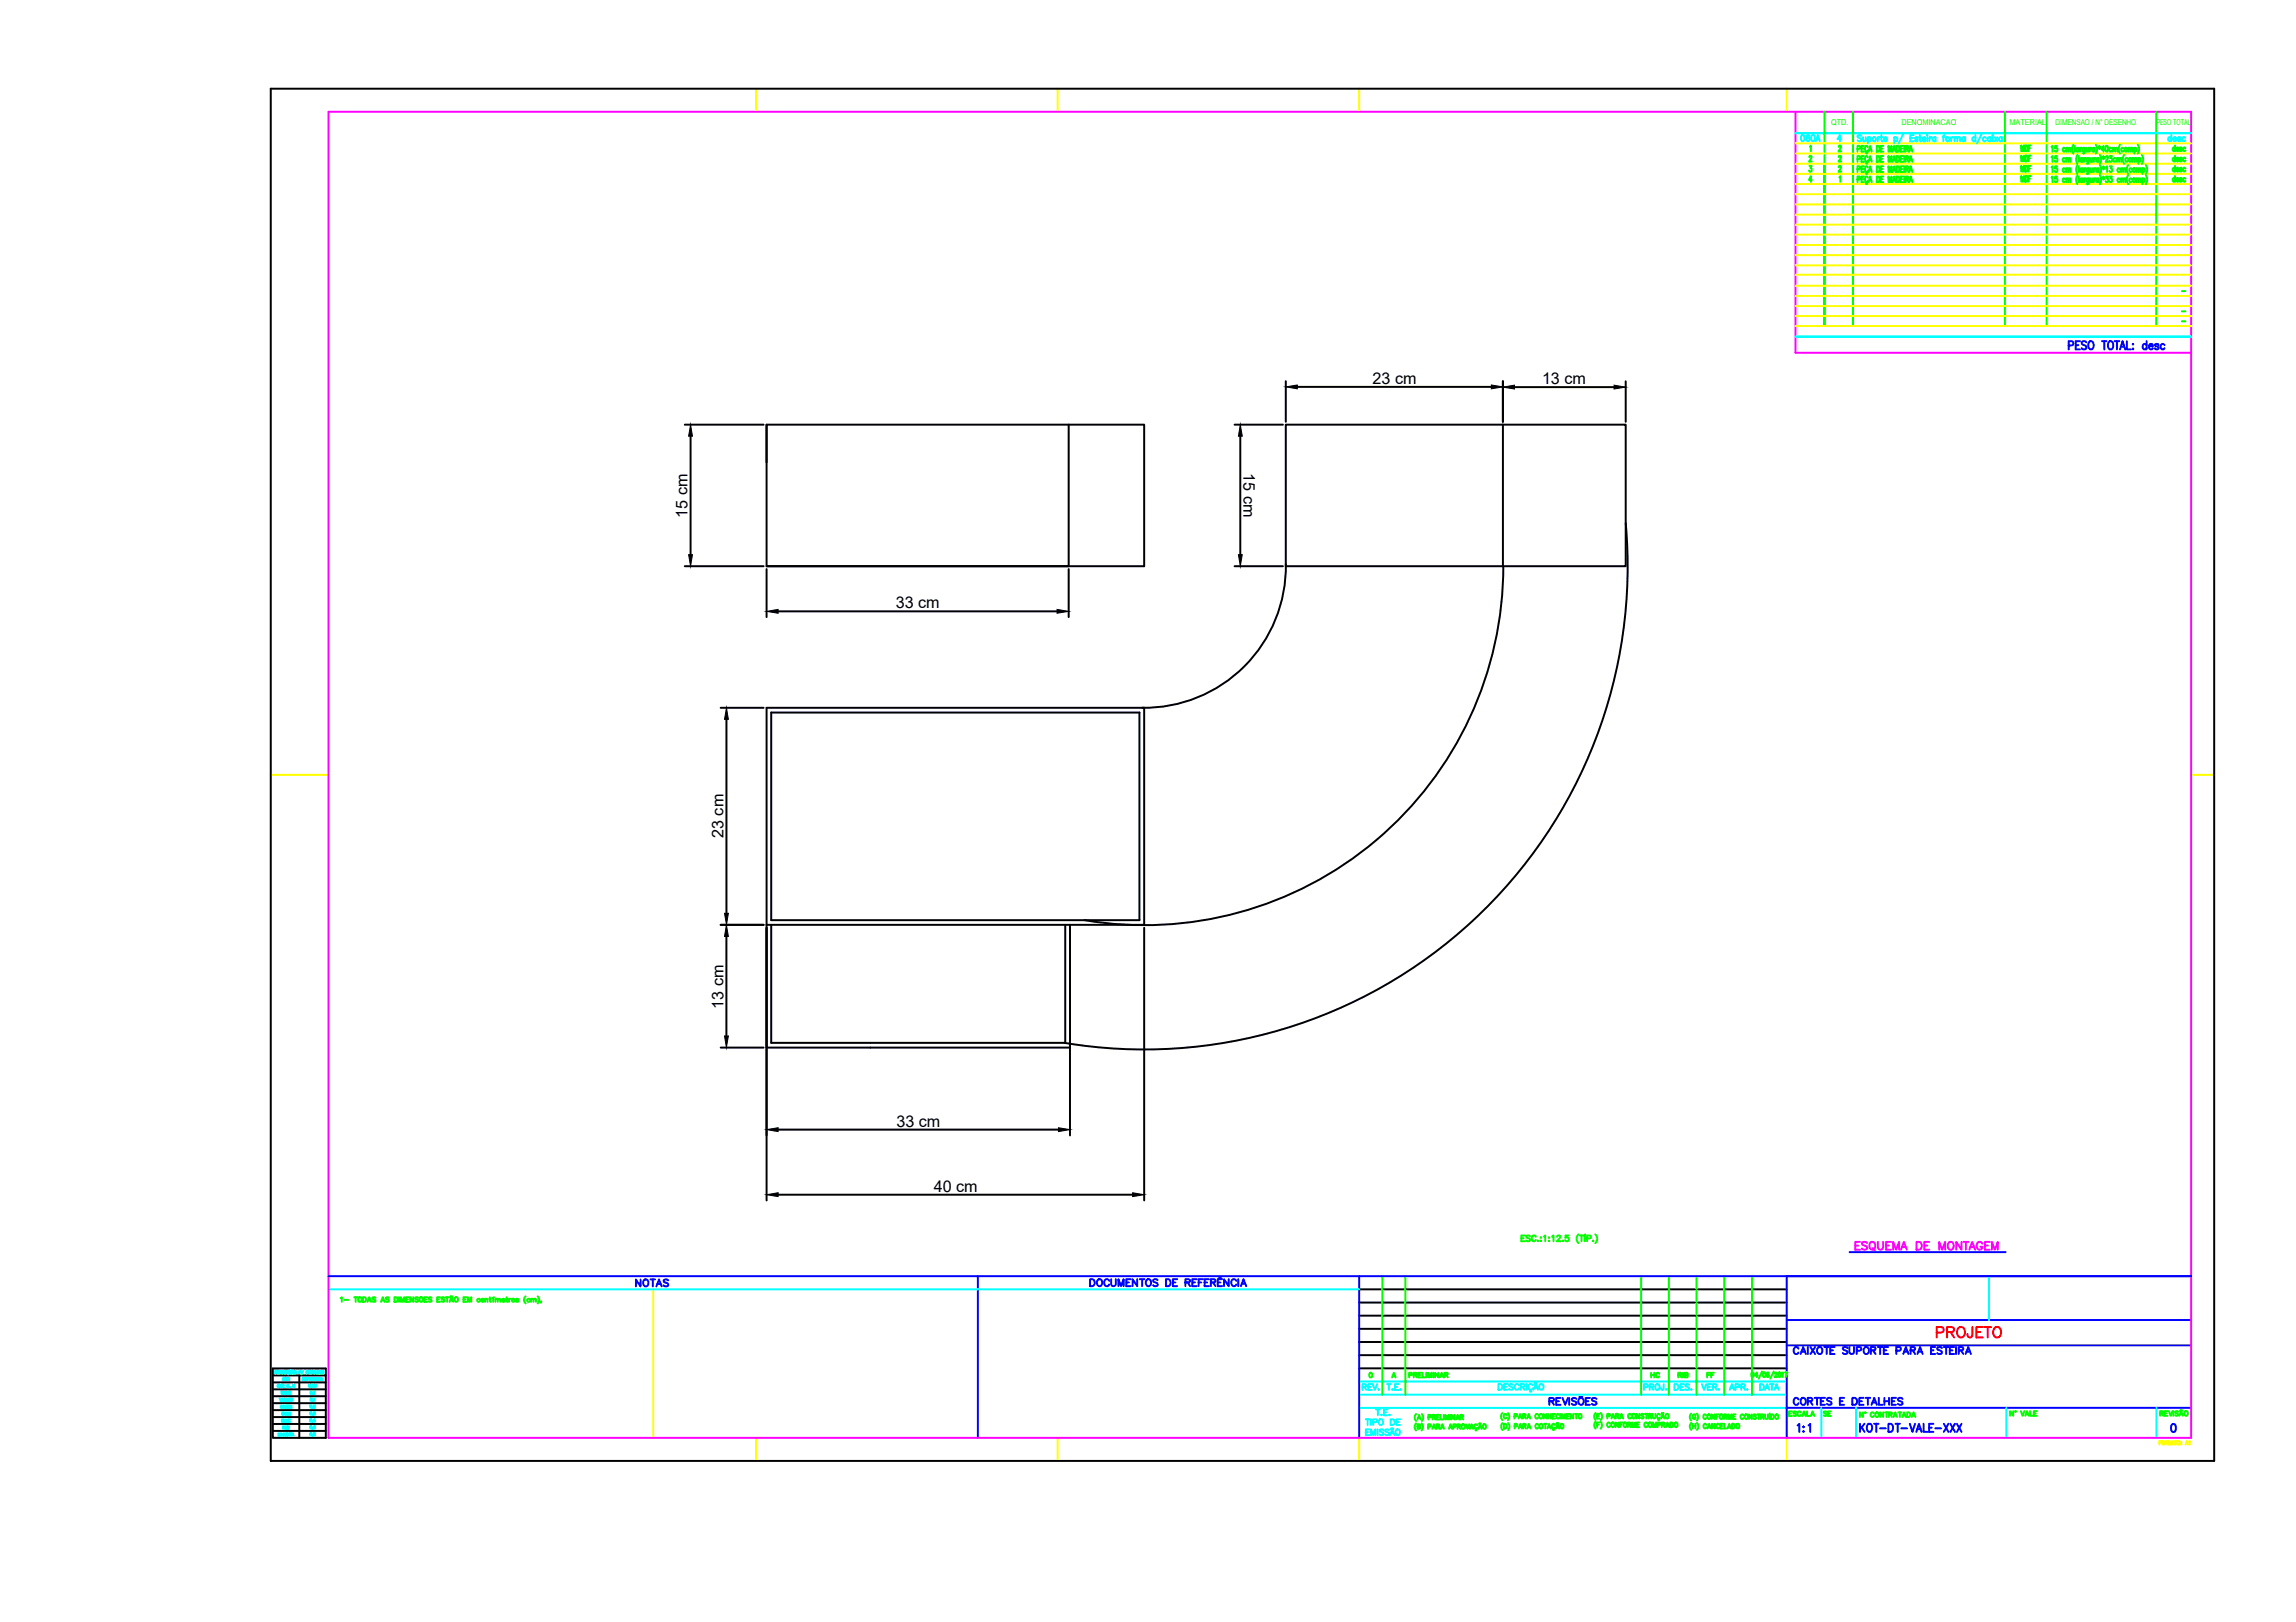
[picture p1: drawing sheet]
<svg xmlns="http://www.w3.org/2000/svg" width="297mm" height="210mm" viewBox="0 0 297 210" stroke-linecap="round" stroke-linejoin="round" font-family="sans-serif">
<defs><g id="words">
<text font-size="3.5" fill="#0ff" x="236.4" y="19.4">4</text>
<g font-size="3.5" fill="#0f0">
<text x="212.4" y="179.6">HC</text>
<text x="219.8" y="179.6">FF</text>
</g>
<text font-size="3.5" fill="#00f" x="234.6" y="184.5">SE</text>
<g font-size="2.6" fill="#0f0">
<text x="281.2" y="38.8">-</text>
<text x="281.2" y="41.6">-</text>
</g>
<g font-size="2.1">
<text x="177.6" y="49.7">23 cm</text>
<text x="199.5" y="49.7">13 cm</text>
<text x="160.9" y="61.2" transform="rotate(90 160.9 61.2)">15 cm</text>
<text x="88.9" y="67" transform="rotate(-90 88.9 67)">15 cm</text>
<text x="115.9" y="78.7">33 cm</text>
<text x="93.6" y="108.4" transform="rotate(-90 93.6 108.4)">23 cm</text>
<text x="93.6" y="130.5" transform="rotate(-90 93.6 130.5)">13 cm</text>
<text x="116" y="145.8">33 cm</text>
<text x="120.8" y="154.2">40 cm</text>
</g>
<g font-size="1" fill="#0f0">
<text x="236.9" y="16.1">QTD.</text>
<text x="246" y="16.1">DENOMINACAO</text>
<text x="260" y="16.1">MATERIAL</text>
<text x="265.9" y="16.1">DIMENSAO / N° DESENHO</text>
<text x="279" y="16.1">PESO TOTAL</text>
</g>
</g></defs>
<!-- layer: FRR80 -->
<g fill="none" stroke="#0f0" stroke-width=".25">
<path d="M44.1 168l.1-.1v.6M44.5 168.2h.5M45.8 167.9h.4M46 167.9v.6M46.4 168a.26 .26 0 0 1 .4 .2 .26 .26 0 0 1-.4 .2zM47 167.9h.2a.32 .32 0 0 1 .2 .3 .32 .32 0 0 1-.2 .3h-.2zM47.5 168.5l.3-.6 .2 .6M47.6 168.3h.3M48.6 168l-.2-.1-.2 .1v.1l.4 .1v.2l-.2 .1-.2-.1M49.3 168.5l.2-.6 .2 .6M49.4 168.3h.3M50.3 168l-.1-.1-.3 .1 .1 .1 .3 .1v.2l-.1 .1-.3-.1"/>
<path d="M51 167.9h.2a.33 .33 0 0 1 .2 .3 .33 .33 0 0 1-.2 .3h-.2zM51.6 167.9v.6M51.9 168.5v-.6l.2 .6 .2-.6v.6M52.5 168.2h.3M52.9 167.9h-.4v.6h.4M53.5 167.9v.6l-.4-.6v.6M54.1 168l-.1-.1-.3 .1 .1 .1 .3 .1v.2l-.1 .1-.3-.1M54.9 168.2h.2M55.3 167.9h-.4v.6h.4M55.8 168l-.1-.1-.3 .1 .1 .1 .3 .1v.2l-.1 .1-.3-.1M56.6 168.2h.2M56.9 167.9h-.3v.6h.3"/>
<path d="M57.5 168l-.2-.1-.2 .1v.1l.4 .1v.2l-.2 .1-.2-.1M57.7 167.9h.4M57.9 167.9v.6M58.2 168.5l.2-.6 .2 .6M58.3 168.3h.2M58.4 167.8h-.1M58.4 167.8h.1M58.5 167.8h.1M58.9 168a.24 .24 0 0 1 .3-.1 .24 .24 0 0 1 .1 .3 .25 .25 0 0 1-.4 .3 .25 .25 0 0 1-.1-.4zM60 168.2h.2M60.3 167.9h-.3v.6h.3M60.5 168.5v-.6l.2 .6 .3-.6v.6"/>
<path d="M62.1 168.2a.2 .2 0 0 0-.3-.1 .2 .2 0 0 0 0 .3 .2 .2 0 0 0 .3 0M62.2 168.2h.4a.2 .2 0 0 0-.3 0 .2 .2 0 0 0 0 .3 .2 .2 0 0 0 .3-.1M62.8 168.2l.1-.1h.1l.1 .4M62.8 168.1v.4M63.3 168.1h.2M63.4 167.9v.5l.1 .1M63.8 168.1v.4M63.9 167.9l-.2 .1M64.1 168.2l.1-.1h.2v.4M64.1 168.1v.4M64.4 168.2l.2-.1h.1v.4M64.9 168.2h.4a.2 .2 0 0 0-.3 0 .2 .2 0 0 0 0 .3 .2 .2 0 0 0 .3-.1"/>
<path d="M65.5 168.1h.2M65.5 167.9v.5l.2 .1M65.9 168.1v.4M66.1 168.1l-.2 .1M67.1 168.2l-.3-.1v.1l.3 .2-.1 .1-.2-.1M68 167.8a.61 .61 0 0 0 0 .9M68.5 168.2a.19 .19 0 0 0-.2-.1 .19 .19 0 0 0 0 .3 .19 .19 0 0 0 .2 0M68.7 168.2l.2-.1h.1v.4M68.7 168.1v.4M69 168.2l.2-.1h.1v.4M69.6 167.8a.61 .61 0 0 1 0 .9M70 168.4v.2"/>
<path d="M177.2 177.7a.27 .27 0 0 1 .3 .2 .27 .27 0 0 1-.3 .3l-.1-.2zM180.1 178.3l.2-.7 .2 .7M180.2 178.1h.3M182.3 178l.3-.1 .1-.2-.4-.1v.6M182.9 177.9h.3l.1-.2-.4-.1v.6M183.1 177.9l.2 .3M183.5 177.9h.2M183.9 177.6h-.4v.6h.4M184 177.6v.6h.4M184.5 177.6v.6M184.7 178.2v-.6l.3 .6 .2-.6v.6M185.4 177.6v.6"/>
<path d="M186.1 177.6v.6l-.4-.6v.6M186.3 178.2l.2-.6 .2 .6M186.4 178h.3M186.9 177.9h.4v-.2l-.4-.1v.6M187.1 177.9l.2 .3M217.1 177.9h.4v-.1l-.1-.2h-.3v.7M217.3 177.9l.2 .4M217.7 177.6v.7M217.9 177.9h.4l.1-.1-.2-.2h-.3v.7l.4-.1 .1-.1-.2-.2M226.6 177.6h.1a.32 .32 0 0 1 .2 .3 .32 .32 0 0 1-.2 .3l-.1-.3zM227.4 178h-.4l.3-.4v.6M228 177.5l-.5 .9"/>
<path d="M228.1 177.6a.29 .29 0 0 1 .4 .3 .29 .29 0 0 1-.2 .3l-.2-.1zM228.8 177.7l-.1-.1a.29 .29 0 0 0-.2 .3 .29 .29 0 0 0 .3 .3 .17 .17 0 0 0 0-.3 .17 .17 0 0 0-.2 0l-.1 .1M229.5 177.5l-.5 .9M229.6 177.8l.1-.2 .2 .1-.3 .5h.3M230.1 177.6a.29 .29 0 0 1 .3 .3 .29 .29 0 0 1-.2 .3l-.1-.1zM230.5 177.7l.1-.1v.6M230.9 177.6h.4l-.3 .6M183.2 184.2a.66 .66 0 0 0 0 .9M183.2 183a.66 .66 0 0 0 0 .9M183.4 184.6h.3v-.3h-.3v.6h.3v-.2l-.1-.1M183.4 183.7l.2-.6 .2 .6M183.5 183.5h.2"/>
<path d="M183.9 184.2a.66 .66 0 0 1 0 .9M183.9 183a.66 .66 0 0 1 0 .9M184.8 184.6h.3v-.2l-.3-.1v.6M184.8 183.4h.3v-.2l-.3-.1v.6M185.3 184.9l.2-.6 .2 .6M185.3 183.4h.3l.1-.2-.4-.1v.6M185.4 184.7h.2M185.5 183.4l.2 .3M185.9 184.6h.3v-.2l-.3-.1v.6M185.9 183.4h.2M186 184.6l.2 .3M186.2 183.1h-.3v.6h.3"/>
<path d="M186.3 183.1v.6h.4M186.4 184.9l.2-.6 .2 .6M186.5 184.7h.2M186.8 183.1v.6M187 183.7v-.6l.2 .6 .2-.6v.6M187.5 184.9l.2-.6 .2 .6M187.5 184.7h.3M187.6 183.1v.6M188 184.6h.3v-.3h-.3v.6M188.2 183.1v.6l-.4-.6v.6M188.4 183.7l.2-.6 .2 .6M188.5 183.5h.2"/>
<path d="M188.6 184.6h.3v-.3h-.3v.6M188.7 184.6l.2 .3M188.9 183.4h.3l.1-.2-.4-.1v.6M189.1 183.4l.2 .3M189.2 184.3a.28 .28 0 0 1 .3 .3 .28 .28 0 0 1-.3 .3l-.1-.2zM189.7 184.3l.2 .6 .2-.6M190.2 184.9l.2-.6 .2 .6M190.2 184.7h.3M190.9 184.9l.1 .2h-.1M191.1 184.5a.2 .2 0 0 0-.2-.2 .2 .2 0 0 0-.2 .2v.2a.2 .2 0 0 0 .2 .2 .2 .2 0 0 0 .2-.1M191.3 184.9l.2-.6 .2 .6M191.4 184.7h.2"/>
<path d="M191.6 184.2l-.2 .1M191.9 184.3h.1a.28 .28 0 0 1 .3 .3 .28 .28 0 0 1-.4 .3l-.1-.2zM194.4 182.9a.66 .66 0 0 0 0 .9M194.4 184.2a.66 .66 0 0 0 0 .9M194.6 184.3a.31 .31 0 0 1 .3 .3 .31 .31 0 0 1-.3 .3zM194.9 183.1a.2 .2 0 0 0-.2-.1 .2 .2 0 0 0-.2 .2v.1a.2 .2 0 0 0 .2 .3 .2 .2 0 0 0 .2-.2M195.1 182.9a.66 .66 0 0 1 0 .9M195.1 184.2a.66 .66 0 0 1 0 .9M195.9 183.3l.4-.1v-.2h-.4v.6M195.9 184.6l.4-.1v-.2h-.4v.6M196.5 183.6l.2-.6 .2 .6M196.5 184.9l.2-.6 .2 .6"/>
<path d="M196.5 183.4h.3M196.6 184.7h.2M197 183.3l.3-.1 .1-.2h-.4v.6M197 184.5h.4v-.2h-.4v.6M197.2 183.3l.2 .3M197.2 184.5l.2 .4M197.6 183.6l.2-.6 .2 .6M197.6 184.9l.2-.6 .2 .6M197.6 183.4h.3M197.7 184.7h.2M199 183.1a.2 .2 0 0 0-.2-.1 .2 .2 0 0 0-.2 .2v.1a.2 .2 0 0 0 .2 .3 .2 .2 0 0 0 .2-.2M199 184.4a.2 .2 0 0 0-.2-.1 .2 .2 0 0 0-.2 .2v.1a.2 .2 0 0 0 .2 .3 .2 .2 0 0 0 .2-.2"/>
<path d="M199.2 184.3h.1a.27 .27 0 0 1 .3 .3 .27 .27 0 0 1-.3 .2l-.1-.2zM199.3 183a.27 .27 0 0 1 .3 .3 .27 .27 0 0 1-.3 .2l-.1-.2zM199.7 184.3h.4M199.9 184.3v.6M200.1 183v.6l-.4-.6v.6M200.2 184.9l.2-.6 .2 .6M200.3 184.7h.2M200.3 183.3h.3M200.3 183v.6M200.6 183v.6M200.8 183.3h.2M201 184.9v.1h-.1"/>
<path d="M201.2 184.4a.2 .2 0 0 0-.3-.1 .2 .2 0 0 0-.1 .2v.1a.2 .2 0 0 0 .1 .3 .2 .2 0 0 0 .3-.2M201.2 183h-.4v.6h.4M201.3 184.9l.2-.6 .2 .6M201.4 184.7h.2M201.4 184.2h.1M201.5 184.2h.1M201.6 184.2h.1M201.7 183.1a.2 .2 0 0 0-.2-.1 .2 .2 0 0 0-.2 .2v.1a.2 .2 0 0 0 .2 .3 .2 .2 0 0 0 .2-.2M201.9 183v.6M201.9 184.3h.1a.27 .27 0 0 1 .3 .3 .27 .27 0 0 1-.3 .2l-.1-.2zM202.1 183.6v-.6l.2 .6 .2-.6v.6M202.7 183.3h.2"/>
<path d="M203 183h-.3v.6h.3M203.5 183v.6l-.3-.6v.6M203.7 183h.4M203.9 183v.6M204.3 183a.27 .27 0 0 1 .3 .3 .27 .27 0 0 1-.3 .2l-.1-.2zM206.4 184a.67 .67 0 0 0 0 .9M206.4 182.9a.66 .66 0 0 0 0 .9M206.6 184.4h.2M206.6 183.2h.2M206.9 184.1h-.3v.6M206.9 183h-.3v.6h.3M207.1 184a.67 .67 0 0 1 0 .9"/>
<path d="M207.1 182.9a.66 .66 0 0 1 0 .9M207.9 183.3l.4-.1v-.2h-.4v.6M208.3 184.2a.2 .2 0 0 0-.2-.1 .2 .2 0 0 0-.2 .2v.2a.2 .2 0 0 0 .2 .2 .2 .2 0 0 0 .2-.2M208.5 183.6l.2-.6 .2 .6M208.5 184.2l.1-.1a.27 .27 0 0 1 .3 .3 .27 .27 0 0 1-.3 .3l-.1-.2zM208.6 183.4h.2M209 183.2h.3l.1-.2h-.4v.6M209.2 183.2l.2 .4M209.4 184.1v.6l-.4-.6v.6M209.6 183.6l.2-.6 .2 .6M209.6 184.4h.2M209.7 183.4h.2"/>
<path d="M209.9 184.1h-.3v.6M210.1 184.1h.1a.29 .29 0 0 1 .3 .3 .29 .29 0 0 1-.4 .3l-.1-.2zM210.6 184.4l.3-.1v-.2h-.3v.6M210.8 184.4l.2 .3M211 183.1a.2 .2 0 0 0-.2-.1 .2 .2 0 0 0-.2 .2v.1a.2 .2 0 0 0 .2 .3 .2 .2 0 0 0 .2-.2M211.1 184.7v-.6l.2 .6 .3-.6v.6M211.3 183a.28 .28 0 0 1 .3 .3 .28 .28 0 0 1-.3 .2l-.1-.2zM211.8 184.4h.2M212.1 184.1h-.3v.6h.3M212.1 183v.6l-.4-.6v.6M212.7 183.1l-.3-.1-.1 .2 .3 .1 .1 .2-.2 .1-.2-.1M212.8 183h.4"/>
<path d="M213 183v.6M213.1 184.2a.2 .2 0 0 0-.2-.1 .2 .2 0 0 0-.2 .2v.2a.2 .2 0 0 0 .2 .2 .2 .2 0 0 0 .2-.2M213.3 183.2h.3v-.2h-.3v.6M213.4 184.1a.27 .27 0 0 1 .3 .3 .27 .27 0 0 1-.3 .3l-.1-.2zM213.5 183.2l.1 .4M213.8 183v.5l.2 .1 .2-.2v-.4M213.8 184.7v-.6l.2 .6 .2-.6v.6M214.4 184.4h.4v-.3h-.4v.6M214.6 183.6l.1 .1h-.2M214.8 183.1a.2 .2 0 0 0-.3-.1 .2 .2 0 0 0-.1 .2v.1a.2 .2 0 0 0 .1 .3 .2 .2 0 0 0 .3-.2M214.9 183.6l.2-.6 .2 .6M215 184.4l.3-.1v-.2h-.3v.6"/>
<path d="M215 183.4h.2M215.2 184.4l.1 .3M215.2 182.9h-.2M215.5 184.7l.2-.6 .2 .6M215.6 183a.28 .28 0 0 1 .3 .3 .28 .28 0 0 1-.3 .2l-.1-.2zM215.6 184.5h.3M216.1 184.1a.31 .31 0 0 1 .4 .3 .31 .31 0 0 1-.4 .3zM216.7 184.2v-.1a.27 .27 0 0 1 .3 .3 .27 .27 0 0 1-.3 .3l-.1-.2zM218.8 182.9a.66 .66 0 0 0 0 .9M218.8 184.1a.66 .66 0 0 0 0 .9M219 184.3v.6M219 184.5h.3"/>
<path d="M219.3 184.3v.6M219.4 183.2a.2 .2 0 0 0-.3-.2 .2 .2 0 0 0-.1 .3v.1a.19 .19 0 0 0 .2 .2 .19 .19 0 0 0 .2-.2h-.2M219.5 182.9a.66 .66 0 0 1 0 .9M219.5 184.1a.66 .66 0 0 1 0 .9M220.7 183.2a.2 .2 0 0 0-.2-.2 .2 .2 0 0 0-.1 .3v.1a.2 .2 0 0 0 .1 .2 .2 .2 0 0 0 .2-.1M220.8 184.4a.2 .2 0 0 0-.3-.1 .2 .2 0 0 0-.1 .2v.1a.2 .2 0 0 0 .1 .3 .2 .2 0 0 0 .3-.2M220.9 184.9l.2-.6 .2 .6M221 183.1a.27 .27 0 0 1 .3 .2 .27 .27 0 0 1-.3 .3l-.1-.2zM221 184.7h.3M221.8 183v.6l-.3-.6v.6M221.8 184.3v.6l-.3-.6v.6M222 183.3h.2"/>
<path d="M222.4 183h-.4v.6M222.4 184.4a.2 .2 0 0 0-.2-.1 .2 .2 0 0 0-.1 .2v.1a.2 .2 0 0 0 .1 .3 .2 .2 0 0 0 .2-.2M222.6 183.1a.27 .27 0 0 1 .3 .2 .27 .27 0 0 1-.3 .3l-.1-.2zM222.6 184.5h.2M222.9 184.3h-.3v.6h.3M223.1 183.3h.3v-.2l-.3-.1v.6M223.1 184.3v.6h.3M223.2 183.3l.2 .3M223.5 184.9l.2-.6 .2 .6M223.6 183.6v-.6l.2 .6 .2-.6v.6M223.6 184.7h.2M224.1 184.3a.31 .31 0 0 1 .3 .3 .31 .31 0 0 1-.3 .3z"/>
<path d="M224.2 183.3h.2M224.5 183h-.3v.6h.3M224.7 184.3h.1a.29 .29 0 0 1 .2 .3 .29 .29 0 0 1-.3 .2l-.1-.2zM225.6 183.2a.2 .2 0 0 0-.3-.2 .2 .2 0 0 0-.1 .3v.1a.2 .2 0 0 0 .1 .2 .2 .2 0 0 0 .3-.1M225.8 183.1a.27 .27 0 0 1 .3 .2 .27 .27 0 0 1-.3 .3l-.1-.2zM226.6 183v.6l-.3-.6v.6M227.2 183.1l-.1-.1-.2 .1v.1l.3 .2v.2h-.1h-.3M227.4 183h.3M227.5 183v.6M227.8 183.3h.3l.1-.2-.4-.1v.6M228 183.3l.2 .3M228.4 183v.5l.1 .1h.2v-.6"/>
<path d="M228.9 183v.6M229 182.9l-.1 .1M229.1 183a.31 .31 0 0 1 .4 .3 .31 .31 0 0 1-.4 .3zM229.8 183.1a.27 .27 0 0 1 .3 .2 .27 .27 0 0 1-.3 .3l-.1-.2zM231.4 182.9h.3M231.8 182.6h-.4v.6h.4M232.4 182.7l-.2-.1-.2 .1v.2l.4 .2-.2 .1h-.2M233 182.8a.24 .24 0 0 0-.3-.1 .24 .24 0 0 0-.1 .3 .22 .22 0 0 0 .1 .2 .22 .22 0 0 0 .3-.1M233.2 183.2l.2-.6 .2 .6M233.2 183h.3M241 182.8v.6l-.4-.6v.6M242.4 182.9a.24 .24 0 0 0-.3-.1 .24 .24 0 0 0-.1 .3 .22 .22 0 0 0 .2 .3 .22 .22 0 0 0 .2-.2"/>
<path d="M242.7 182.9a.26 .26 0 0 1 .4 .2 .26 .26 0 0 1-.4 .2zM243.6 182.8v.6l-.4-.6v.6M243.9 182.8h.4M244.1 182.8v.6M244.4 183.1l.3-.1v-.2h-.3v.6M244.6 183.1l.2 .3M245 183.4l.2-.6 .2 .6M245.1 183.2h.2M245.6 182.8h.4M245.8 182.8v.6M246.1 183.4l.2-.6 .3 .6M246.2 183.2h.3"/>
<path d="M246.7 182.8h.2a.32 .32 0 0 1 .2 .3 .32 .32 0 0 1-.2 .3h-.2zM247.3 183.4l.3-.6 .2 .6M247.4 183.2h.3M260.5 182.6v.6l-.4-.6v.6M261.4 182.6l.3 .6 .2-.6M262 183.2l.2-.6 .3 .6M262.1 183h.3M262.6 182.6v.6h.4M263.1 182.9h.3M263.5 182.6h-.4v.6h.4M279.5 182.9h.3v-.2l-.3-.1v.6M279.7 182.9l.2 .3"/>
<path d="M280.1 182.9h.2M280.4 182.6h-.3v.6h.3M280.6 182.6l.2 .6 .2-.6M281.2 182.6v.6M281.8 182.7l-.1-.1-.3 .1v.1l.4 .2-.1 .2h-.2l-.1-.1M282 183.2l.2-.6 .2 .6M282 183h.3M282.1 182.5l-.1 .1M282.3 182.5l-.1 .1-.1-.1M282.6 182.7a.27 .27 0 0 1 .5 .2 .27 .27 0 0 1-.5 .2z"/>
<circle cx="54.5" cy="168.1" r=".27"/>
<circle cx="66.4" cy="168.3" r=".2"/>
<circle cx="241.3" cy="182.8" r=".06"/>
<circle cx="260.7" cy="182.7" r=".06"/>
</g>
<!-- layer: FRL7 -->
<path d="M35 11.5h251.5v177.6h-251.5zM175.8 166.9h55.3M175.8 168.6h55.3M175.8 170.3h55.3M175.8 172h55.3M175.8 173.7h55.3M175.8 175.4h55.3M175.8 177.1h55.3" fill="none" stroke="#000" stroke-width=".25"/>
<!-- layer: FRL4 -->
<path d="M42.5 166.9h133.3M175.8 178.8h55.3M257.3 165.1v5.7M175.8 180.5h55.3M175.8 182.2h55.3M235.6 182.2v3.9M240.1 182.2v3.9M259.6 182.2v3.9M279 182.2v3.9" fill="none" stroke="#0ff" stroke-width=".25"/>
<!-- layer: FRR100 -->
<g fill="none" stroke="#0ff" stroke-width=".25">
<path d="M176.3 179.5l.4-.1 .1-.1-.2-.2h-.3v.8M176.5 179.5l.3 .4M177 179.5h.3M177.5 179.1h-.5v.8h.5M177.6 179.1l.3 .8 .3-.8M178.4 179.8h.1M179.4 179.1h.5M179.7 179.1v.8M180.1 179.8h.1M180.5 179.5h.2M180.9 179.1h-.4v.8h.4M181.1 179.8h.1z"/>
<path d="M193.9 179.1h.2a.4 .4 0 0 1 .3 .4 .4 .4 0 0 1-.3 .3h-.2zM194.6 179.5h.3M195.1 179.1h-.5v.7h.5M195.7 179.2l-.1-.1-.4 .1 .1 .2 .4 .2v.1l-.1 .1-.4-.1M196.5 179.3a.28 .28 0 0 0-.3-.2 .28 .28 0 0 0-.3 .3v.2a.28 .28 0 0 0 .3 .3 .28 .28 0 0 0 .3-.2M196.7 179.5l.5-.1v-.2l-.5-.1v.7M197 179.5l.2 .3M197.5 179.1v.7M198 179.8l.1 .3h-.2M198.3 179.3a.28 .28 0 0 0-.4-.2 .28 .28 0 0 0-.2 .3v.2a.28 .28 0 0 0 .2 .3 .28 .28 0 0 0 .4-.2M198.4 179.8l.3-.7 .3 .7M198.5 179.6h.4"/>
<path d="M198.8 179l-.3 .1M199.2 179.2l.1-.1a.35 .35 0 0 1 .4 .4 .35 .35 0 0 1-.4 .3l-.2-.2zM216.6 179.1h.3a.41 .41 0 0 1 .2 .4 .41 .41 0 0 1-.2 .4h-.3zM217.4 179.5h.3M217.8 179.1h-.4v.8h.4M218.5 179.2l-.2-.1-.3 .1 .1 .2 .4 .3v.1l-.2 .1-.3-.1M223.8 179.9l.3-.8 .2 .8M223.9 179.6h.3M224.5 179.5h.4l.1-.3-.5-.1v.8M225.3 179.5l.4-.1v-.2l-.4-.1v.8M225.5 179.5l.3 .4M226 179.8h.1z"/>
<path d="M227.7 179.1h.3a.41 .41 0 0 1 .2 .4 .41 .41 0 0 1-.2 .4h-.3zM228.3 179.9l.3-.8 .3 .8M228.4 179.6h.4M229 179.1h.5M229.2 179.1v.8M229.5 179.9l.3-.8 .3 .8M229.7 179.6h.3M176.7 183.7h.5M176.7 185.3h.3M176.9 183.7v.7M177.2 185h-.5v.7h.5M177.4 183.7v.7"/>
<path d="M177.4 185.7v-.7l.3 .7 .2-.7v.7M177.6 184.1l.5-.1v-.2l-.1-.1h-.4v.7M178 182.4h.5M178.2 185v.7M178.3 182.4v.8M178.5 183.7a.35 .35 0 0 1 .4 .3 .35 .35 0 0 1-.4 .4l-.1-.3zM178.7 183.1v.1zM179 185.1l-.2-.1-.3 .1v.2l.5 .2v.1l-.2 .1-.3-.1M179 182.8h.3M179.5 182.4h-.5v.8h.5M179.7 185.1l-.2-.1-.3 .1v.1l.5 .3v.1l-.2 .1-.3-.1M179.7 183.1h.1z"/>
<path d="M179.8 185.7l.3-.7 .3 .7M179.9 183.7h.3a.39 .39 0 0 1 .2 .3 .39 .39 0 0 1-.2 .4h-.3zM179.9 185.5h.4M180.3 184.8l-.4 .1M180.6 185.1l.1-.1a.35 .35 0 0 1 .4 .3 .35 .35 0 0 1-.4 .4l-.2-.3zM180.7 184h.3M181.1 183.7h-.4v.7h.4"/>
</g>
<!-- layer: FRL3 -->
<path d="M178.8 165.1v15.4M181.8 165.1v15.4M212.3 165.1v15.4M215.9 165.1v15.4M219.5 165.1v15.4M223.1 165.1v15.4M226.7 165.1v15.4" fill="none" stroke="#0f0" stroke-width=".25"/>
<!-- layer: FRL5 -->
<path d="M42.5 165.1h241M126.5 165.1v21M175.8 165.1v21M231.1 170.8h52.4M231.1 174.1h52.4M231.1 165.1v21M231.1 182.2h52.4" fill="none" stroke="#00f" stroke-width=".25"/>
<!-- layer: FRR120 -->
<g fill="none" stroke="#00f" stroke-width=".25">
<path d="M82.9 165.6v.9l-.6-.9v.9M83.3 165.7l.1-.1a.42 .42 0 0 1 .5 .4 .42 .42 0 0 1-.5 .4l-.2-.3zM84.1 165.6h.6M84.5 165.6v.9M84.9 166.5l.4-.9 .3 .9M85 166.2h.5M86.5 165.7l-.3-.1-.3 .1v.2l.5 .2 .1 .2-.1 .1-.3 .1-.2-.2M141 165.5h.3a.48 .48 0 0 1 .3 .5 .48 .48 0 0 1-.3 .4h-.3zM142 165.7l.1-.1a.42 .42 0 0 1 .5 .4 .42 .42 0 0 1-.5 .4l-.2-.3zM143.5 165.8a.33 .33 0 0 0-.4-.3 .33 .33 0 0 0-.2 .4 .37 .37 0 0 0 .1 .5 .37 .37 0 0 0 .5-.1v-.1M143.7 165.5v.7a.3 .3 0 0 0 .4 .2 .3 .3 0 0 0 .3-.2v-.7M144.7 166.4v-.9l.3 .9 .4-.9v.9"/>
<path d="M145.7 166h.4M146.3 165.5h-.6v.9h.6M147.1 165.5v.9l-.6-.9v.9M147.5 165.5h.6M147.8 165.5v.9M148.3 165.7l.1-.1a.42 .42 0 0 1 .5 .4 .42 .42 0 0 1-.5 .4l-.2-.3zM149.8 165.7l-.2-.2-.4 .2 .1 .2 .4 .1 .1 .2v.1l-.2 .1-.4-.1M150.8 165.5h.3a.48 .48 0 0 1 .3 .5 .48 .48 0 0 1-.3 .4h-.3zM151.7 166h.4M152.3 165.5h-.6v.9h.6M153.4 166l.5-.1 .1-.2-.3-.2h-.3v.9M153.7 166l.3 .4"/>
<path d="M154.3 166h.3M154.8 165.5h-.5v.9h.5M155.1 166h.3M155.6 165.5h-.5v.9M155.8 166h.4M156.4 165.5h-.6v.9h.6M156.7 166l.5-.1v-.1v-.2l-.5-.1v.9M156.9 166l.3 .4M157.5 166h.4M157.6 165.5l.2-.1 .2 .1M158.1 165.5h-.6v.9h.6M159 165.5v.9l-.6-.9v.9"/>
<path d="M159.9 165.8a.33 .33 0 0 0-.3-.3 .33 .33 0 0 0-.3 .4v.2a.33 .33 0 0 0 .3 .3 .33 .33 0 0 0 .3-.2M160.2 165.5v.9M160.5 166.4l.4-.9 .3 .9M160.7 166.1h.4M232.7 174.5a.33 .33 0 0 0-.4-.2 .33 .33 0 0 0-.3 .4v.2a.33 .33 0 0 0 .3 .3 .33 .33 0 0 0 .4-.2M232.9 175.2l.4-.9 .3 .9M233.1 174.9h.4M233.9 174.3v.9M234.2 174.3l.6 .9M234.8 174.3l-.6 .9M235.2 174.5l.1-.1a.42 .42 0 0 1 .5 .4 .42 .42 0 0 1-.5 .4l-.2-.3zM236 174.3h.6"/>
<path d="M236.3 174.3v.9M236.8 174.7h.3M237.3 174.3h-.5v.9h.5M239 174.5l-.2-.2-.4 .2 .1 .2 .4 .1 .1 .2v.1l-.2 .1-.4-.1M239.3 174.3v.7a.3 .3 0 0 0 .3 .2 .3 .3 0 0 0 .3-.2v-.7M240.2 174.8l.5-.1 .1-.1v-.2l-.6-.1v.9M241.2 174.5l.1-.1a.42 .42 0 0 1 .5 .4 .42 .42 0 0 1-.5 .4l-.2-.3zM242 174.7h.6v-.1v-.2l-.6-.1v.9M242.3 174.7l.3 .5M242.9 174.3h.6M243.2 174.3v.9M243.7 174.7h.3"/>
<path d="M244.3 174.3h-.6v.9h.6M245.3 174.8l.5-.1 .1-.1v-.2l-.6-.1v.9M246.2 175.2l.4-.9 .3 .9M246.4 174.9h.4M247.2 174.7h.5l.1-.1-.1-.2-.5-.1v.9M247.5 174.7l.3 .5M248.1 175.2l.3-.9 .3 .9M248.2 174.9h.4M249.8 174.7h.4M250.4 174.3h-.6v.9h.6M251.2 174.5l-.2-.2-.4 .2 .1 .2 .4 .1 .1 .2v.1l-.2 .1-.4-.1M251.5 174.3h.6"/>
<path d="M251.8 174.3v.9M252.3 174.7h.3M252.8 174.3h-.5v.9h.5M253.1 174.3v.9M253.4 174.7h.5l.1-.1v-.2l-.6-.1v.9M253.7 174.7l.3 .5M254.3 175.2l.3-.9 .4 .9M254.4 174.9h.5M200.4 181.3h.6v-.1v-.2l-.6-.1v.9M200.7 181.3l.3 .5M201.3 181.3h.4M201.9 180.9h-.6v.9h.6"/>
<path d="M202.1 180.9l.4 .9 .3-.9M203 180.9v.9M203.9 181l-.2-.1-.4 .1 .1 .2 .5 .3v.2l-.2 .1-.4-.1M204.3 181h.1a.42 .42 0 0 1 .5 .4 .42 .42 0 0 1-.5 .4l-.2-.3zM204.5 180.8h.1M204.5 180.8l-.2 .1M204.5 180.8h.2M204.7 180.7v.1M205.1 181.3h.4M205.7 180.9h-.6v.9h.6M206.6 181l-.3-.1-.4 .1 .1 .2 .5 .2 .1 .1v.2l-.3 .1-.4-.1M232.7 181.1a.33 .33 0 0 0-.4-.2 .33 .33 0 0 0-.3 .3v.3a.33 .33 0 0 0 .3 .3 .33 .33 0 0 0 .4-.2"/>
<path d="M233.1 180.9a.42 .42 0 0 1 .5 .4 .42 .42 0 0 1-.5 .5l-.2-.3v-.3zM239.6 180.9h.4a.48 .48 0 0 1 .3 .4 .48 .48 0 0 1-.3 .5h-.4zM240.5 181.3h.4M241.1 180.9h-.6v.9h.6M241.4 180.9h.6M241.7 180.9v.9M242.1 181.8l.4-.9 .3 .9M242.2 181.5h.5M243.1 180.9v.9h.5M243.8 181.3h.6M243.8 180.9v.9M244.4 180.9v.9"/>
<path d="M244.7 181.3h.4M245.3 180.9h-.6v.9h.6M246.1 181v-.1a.34 .34 0 0 0-.6 .2l.6 .4v.2l-.2 .1-.4-.1"/>
</g>
<!-- layer: FRL2 -->
<path d="M97.8 11.5v3M136.8 11.5v3M175.8 11.5v3M231.1 11.5v3M35 100.3h7.5M283.5 100.3h3M84.5 166.9v19.2M97.8 186.1v3M136.8 186.1v3M175.8 186.1v3M231.1 186.1v3" fill="none" stroke="#ff0" stroke-width=".25"/>
<!-- layer: FRL6 -->
<path d="M42.5 14.5h241v171.6h-241z" fill="none" stroke="#f0f" stroke-width=".25"/>
<!-- layer: 04 -->
<g fill="none" stroke="#0ff" stroke-width=".25">
<path d="M232.3 17.2h51.2M233.1 17.5h.1a.44 .44 0 0 1 .2 .4 .44 .44 0 0 1-.2 .4 .56 .56 0 0 1-.1-.8zM234.1 17.6l-.2-.1a.45 .45 0 0 0-.2 .4 .45 .45 0 0 0 .2 .4 .23 .23 0 0 0 .2-.2 .23 .23 0 0 0-.2-.3 .23 .23 0 0 0-.2 .2M234.4 17.5h.1a.46 .46 0 0 1 .1 .8h-.1a.55 .55 0 0 1-.1-.8zM234.9 18.3l.3-.8 .2 .8M235 18h.3M240.8 17.6l-.2-.1-.3 .1 .1 .2 .3 .2v.3h-.2l-.2-.1M241 17.7l.1 .6h.1l.2-.2M241.4 17.7v.6M241.7 17.9a.23 .23 0 0 1 .3 0 .23 .23 0 0 1 0 .3 .23 .23 0 0 1-.3 0M241.7 17.7v.9M242.9 17.7v.6"/>
<path d="M243.2 17.7l-.2 .1-.1 .2M243.3 17.7h.2M243.4 17.5v.6v.2h.2M243.7 18h.4v-.2a.23 .23 0 0 0-.3 .1 .23 .23 0 0 0 0 .3 .23 .23 0 0 0 .3 0M245.1 17.9a.23 .23 0 0 1 .3-.1 .23 .23 0 0 1 0 .4 .23 .23 0 0 1-.3 0M245.1 17.7v.9M246.2 17.3l-.6 1.3M247.1 17.9h.3M247.6 17.5h-.5v.8h.5M248.1 17.9l-.1-.2-.3 .2 .4 .2v.2h-.2l-.2-.1M248.3 17.7h.2M248.4 17.5v.6l.1 .2"/>
<path d="M248.7 18h.4v-.2a.23 .23 0 0 0-.3 .1 .23 .23 0 0 0 0 .3 .23 .23 0 0 0 .3 0M249.3 17.5v.1zM249.3 17.8v.5M249.6 17.7v.6M249.9 17.7l-.2 .1-.1 .2M250.4 17.9a.23 .23 0 0 0-.3 0 .23 .23 0 0 0 0 .3 .23 .23 0 0 0 .3 0M250.4 17.7v.6M251.3 17.7h.3M251.6 17.5l-.2 .1v.7M252.4 17.7v.6M252.7 17.7l-.2 .1-.1 .2M252.9 17.9l.1-.2 .2 .1v.5"/>
<path d="M252.9 17.7v.6M253.2 17.9l.2-.2 .2 .1v.5M254.2 17.9a.23 .23 0 0 0-.3-.1 .23 .23 0 0 0 0 .4 .23 .23 0 0 0 .3 0M254.2 17.7v.6M255.6 17.9a.23 .23 0 0 0-.4-.1 .23 .23 0 0 0 0 .4 .23 .23 0 0 0 .4 0M255.6 17.5v.8M256.4 17.3l-.6 1.3M256.9 17.9a.23 .23 0 0 0-.3-.1 .23 .23 0 0 0 0 .4 .23 .23 0 0 0 .3 0M257.5 17.9a.23 .23 0 0 0-.3 0 .23 .23 0 0 0 0 .3 .23 .23 0 0 0 .3 0M257.5 17.7v.6M257.8 17.5v.1zM257.8 17.8v.5"/>
<path d="M258 17.7l.4 .6M258.4 17.7l-.4 .6M259 17.9a.23 .23 0 0 0-.3-.1 .23 .23 0 0 0 0 .4 .23 .23 0 0 0 .3 0M259 17.7v.6M280.9 17.9a.23 .23 0 0 0-.3-.1 .23 .23 0 0 0 0 .4 .23 .23 0 0 0 .3 0M280.9 17.5v.8M281.1 18h.4v-.2a.23 .23 0 0 0-.3 .1 .23 .23 0 0 0 0 .3 .23 .23 0 0 0 .3 0M282.1 17.9l-.1-.2-.3 .2 .4 .1v.2l-.2 .1-.2-.1M282.7 17.9a.23 .23 0 0 0-.3-.1 .23 .23 0 0 0 0 .4 .23 .23 0 0 0 .3 0M283.5 43.6h-51.2h51.2M35.6 177.4v.3M35.9 177.4v.3l-.2-.3v.3"/>
<path d="M36.1 179.3a.11 .11 0 0 0-.1-.1 .11 .11 0 0 0-.1 .1v.1a.11 .11 0 0 0 .1 .1 .11 .11 0 0 0 .1-.1M36.2 177.5h-.2l.2 .2h-.2M36.3 177.4h.2M36.4 177.4v.3M36.5 179.4l.2-.1v-.1h-.2v.3M36.6 177.6h.1l.1-.2h-.2v.3M36.6 179.4l.1 .1M36.7 177.6l.1 .1M36.8 178.4a.11 .11 0 0 0-.1-.1 .11 .11 0 0 0-.1 .1v.1a.11 .11 0 0 0 .1 .1 .11 .11 0 0 0 .1-.1M36.9 177.4l.1 .3h.1v-.3M37.2 178.5l.2-.1v-.1h-.2v.3M37.3 177.7v.1"/>
<path d="M37.3 178.5l.1 .1M37.4 179.2v.3l-.2-.3v.3M37.4 177.5a.11 .11 0 0 0-.1-.1 .11 .11 0 0 0-.1 .1v.1a.11 .11 0 0 0 .1 .1 .11 .11 0 0 0 .1 0M37.5 179.5h.1M37.7 177.3l-.2 .1M37.8 177.6h.1M37.9 179.2l.1 .1a.11 .11 0 0 1 .1 .2 .1 .1 0 0 1-.2 0 .11 .11 0 0 1 .1-.2l.1-.1zM38 177.4h-.2v.3h.2M38.3 177.5h-.2l.2 .2h-.2M38.7 177.6h.2v-.2h-.2v.3M39.1 178.5h.2M39.3 177.3l-.3 .6"/>
<path d="M39.3 178.3h-.2v.3h.2M39.6 178.3h-.2l.2 .2v.1h-.2M39.6 177.6h.2l.1-.1-.3-.1v.3M39.7 178.5l.2-.1v-.1h-.2v.3M40 177.4v.3h.1M40 178.5h.1M40.2 178.3h-.2v.3h.2M40.3 179.5v.1M40.5 177.4h.2M40.5 178.3h-.2v.1l.2 .2h-.2M40.6 177.4v.3M40.7 177.7l.1-.3 .2 .3"/>
<path d="M40.8 177.6h.1M40.8 178.3h-.2v.1l.2 .2h-.2M40.9 179.2h-.2v.1a.11 .11 0 0 1 .2 0 .11 .11 0 0 1 0 .2 .11 .11 0 0 1-.2-.1M40.9 178.3l.1 .3h.1v-.3M41.2 178.5l.2-.1v-.1h-.2v.3M41.2 177.5a.11 .11 0 0 0-.1-.1 .11 .11 0 0 0-.1 .1v.1a.11 .11 0 0 0 .1 .1 .11 .11 0 0 0 .1-.1M41.3 178.5l.1 .1M41.3 177.6h.2M41.5 178.6l.1-.3 .1 .3M41.5 177.4h-.2v.3h.2M41.5 178.5h.2M41.6 177.7v-.3l.1 .3 .2-.3v.3"/>
<path d="M36 185.8v-.3l.1 .3 .2-.3v.3M36.2 181l.1 .3M36.3 185.8l.2-.3 .1 .3M36.4 180.1l.1 .3v-.3l.1 .3 .1-.3M36.4 185.7h.1M36.4 181l-.1 .1M36.5 183.8l.2-.1h-.2v.3h.2l-.1-.2M36.5 181.1h.1M36.5 182a.11 .11 0 0 0-.1-.1 .11 .11 0 0 0-.1 .1v.1a.11 .11 0 0 0 .1 .1 .11 .11 0 0 0 .1-.1M36.6 184.7l.2-.1h-.2v.3M36.6 182h.2v-.1h-.2v.3M36.7 181h-.2v.3h.2"/>
<path d="M36.7 182.9a.11 .11 0 0 0-.1-.1 .11 .11 0 0 0-.1 .1v.1a.11 .11 0 0 0 .1 .1 .11 .11 0 0 0 .1-.1M36.7 184.7l.1 .2M36.7 182l.1 .2M36.8 181v.3h.1M36.8 182.8l.1 .3M36.8 180.1v.3M36.8 180.3h.2M36.8 183.7v.3h.2M36.8 185.5a.11 .11 0 0 0-.1 0 .11 .11 0 0 0-.1 .1v.1a.11 .11 0 0 0 .1 .1 .11 .11 0 0 0 .1-.1M36.9 184.7h.1M36.9 182h.2M37 185.6h.1"/>
<path d="M37 180.1v.3M37 182.8l-.1 .1M37 181v.3h.2M37 183.1l.1-.3 .1 .3M37 183.7l.1 .3h.1v-.3M37.1 183h.1M37.1 180.1v.3M37.1 184.6h-.2v.3h.2M37.1 181.9h-.2v.3h.2M37.1 185.5h-.1v.3h.1M37.2 180.1h.2M37.2 184.6a.17 .17 0 0 1 .2 .1 .17 .17 0 0 1-.2 .2z"/>
<path d="M37.2 182h.1M37.3 180.1v.3M37.3 183.8h.2M37.4 181.9h-.2v.3h.2M37.4 185.5v.3l-.2-.3v.3M37.4 180.3h.2M37.5 185.5h.2M37.5 182.8v.3l-.2-.3v.3M37.5 183.7h-.2v.3h.2M37.5 181l.1 .3 .1-.3 .1 .3v-.3M37.6 185.5v.3M37.6 180.1h-.2v.3h.2"/>
<path d="M37.7 181.9v.3l-.2-.3v.3M37.7 185.8l.2-.3 .1 .3M37.8 185.7h.1M40.4 183.1v.1M40.4 184.9h.1M40.4 184v.1M40.4 182.2v.1M40.4 185.8h.1M40.5 181.3v.1M40.5 180.4v.1M40.6 181.9l.1-.1v.1l-.1 .3h.2M40.6 182.7h.1v.2a.11 .11 0 0 1 0 .2 .11 .11 0 0 1-.1-.1"/>
<path d="M40.6 185.4v.2a.11 .11 0 0 1 .2 0 .11 .11 0 0 1-.1 .2 .11 .11 0 0 1-.1-.2l.1-.1zM40.6 181h.1v.3M40.6 180.1h.1v.3M40.7 184.6v-.1a.16 .16 0 0 0-.1 .2 .16 .16 0 0 0 .1 .2 .1 .1 0 0 0 0-.2 .1 .1 0 0 0-.1 .1M40.8 183.9h-.3l.2-.3v.4"/>
<circle cx="242.5" cy="18" r=".25"/>
<circle cx="252" cy="18" r=".25"/>
<circle cx="36.3" cy="179.3" r=".15"/>
<circle cx="37" cy="178.4" r=".15"/>
<circle cx="37.6" cy="177.6" r=".15"/>
<circle cx="40.1" cy="179.3" r=".16"/>
<circle cx="40.3" cy="177.6" r=".15"/>
<circle cx="40.5" cy="179.3" r=".16"/>
<circle cx="37.4" cy="181.1" r=".15"/>
<circle cx="40.2" cy="183.8" r=".15"/>
<circle cx="40.2" cy="182" r=".15"/>
<circle cx="40.2" cy="182.9" r=".16"/>
<circle cx="40.2" cy="184.7" r=".15"/>
<circle cx="40.2" cy="185.6" r=".15"/>
<circle cx="40.3" cy="181.1" r=".15"/>
<circle cx="40.3" cy="180.2" r=".15"/>
</g>
<path d="M35.3 177.1h6.8v9h-6.8zM35.3 179.8h6.8M35.3 178.9h6.8M35.3 178h6.8M38.7 178v8.1M35.3 185.2h6.8M35.3 184.3h6.8M35.3 183.4h6.8M35.3 182.5h6.8M35.3 181.6h6.8M35.3 180.7h6.8" fill="none" stroke="#000" stroke-width=".25"/>
<!-- layer: FRR175 -->
<path d="M250.6 172.4h.5a.36 .36 0 0 0 .4-.3 .36 .36 0 0 0-.4-.4h-.5v1.4M251.9 172.4l.8-.1a.32 .32 0 0 0 0-.5l-.8-.1v1.4M252.4 172.4l.4 .7M253.3 171.9a.49 .49 0 0 1 .6-.1 .49 .49 0 0 1 .3 .5 .58 .58 0 0 1-.1 .6 .58 .58 0 0 1-.7 .1 .84 .84 0 0 1-.1-1.1zM255.2 171.7l-.1 1.2a.31 .31 0 0 1-.5 0l-.1-.3M255.7 172.4h.5M256.5 171.7h-.8v1.4h.8M256.7 171.7h.9M257.2 171.7v1.4M258 171.9a.49 .49 0 0 1 .6-.1 .49 .49 0 0 1 .3 .5 .58 .58 0 0 1-.1 .6 .58 .58 0 0 1-.7 .1 .81 .81 0 0 1-.1-1.1z" fill="none" stroke="#f00" stroke-width=".25"/>
<!-- layer: FRR140 -->
<g fill="none" stroke="#00f" stroke-width=".25">
<path d="M232.6 184.5l.2-.2v1M233.3 184.6v.1zM233.3 185.2v.1zM240.6 184.3v1M240.8 184.7l.4 .6M241.2 184.3l-.6 .7M241.7 184.3h.1a.56 .56 0 0 1 .4 .4 .56 .56 0 0 1-.2 .5l-.1 .1a.57 .57 0 0 1-.4-.4 .57 .57 0 0 1 .2-.6zM242.5 184.3h.5M242.7 184.3v1M243.2 184.8h.8M244.3 184.3a.56 .56 0 0 1 .6 .3 .56 .56 0 0 1-.2 .6l-.4 .1zM245.2 184.3h.6"/>
<path d="M245.5 184.3v1M246 184.8h.7M247.1 184.3l.3 1 .4-1M247.9 185.3l.4-1 .3 1M248 185h.5M248.9 184.3v1h.5M249.6 184.7h.3M250.1 184.3h-.5v1h.5M250.4 184.8h.7M251.5 184.3l.6 1M252.1 184.3l-.6 1M252.3 184.3l.6 1"/>
<path d="M252.9 184.3l-.6 1M253.2 184.3l.6 1M253.8 184.3l-.6 1M281 184.3a.3 .3 0 0 1 .5 .2v.2a.44 .44 0 0 1-.4 .6 .7 .7 0 0 1-.1-1z"/>
</g>
<!-- layer: FORMATO -->
<g fill="none" stroke="#ff0" stroke-width=".25">
<path d="M279.4 186.7h.1M279.6 186.5h-.2v.5M279.7 186.5h.1a.23 .23 0 0 1 .2 .2 .23 .23 0 0 1-.2 .2l-.1-.1zM280.2 186.7h.2v-.2h-.2v.5M280.3 186.7l.1 .3M280.6 187v-.5l.1 .5 .2-.5v.5M281 187l.2-.5 .1 .5M281.1 186.8h.2M281.4 186.5h.2M281.5 186.5v.5M282.2 186.6h.1M282.2 186.9h.1"/>
<path d="M282.7 187l.2-.5 .2 .5M282.8 186.8h.2M283.2 186.6l.1-.1v.5"/>
<circle cx="281.9" cy="186.7" r=".21"/>
</g>
<!-- layer: 06 -->
<g fill="none" stroke="#f0f" stroke-width=".25">
<path d="M232.3 14.5v31.2h51.2M240 161.2h.4M240.6 160.7h-.6v1h.6M241.6 160.9a.38 .38 0 0 0-.7 0l.1 .2 .5 .2a.24 .24 0 0 1 0 .4 .46 .46 0 0 1-.6-.1M241.9 160.9a.37 .37 0 0 1 .5-.2 .37 .37 0 0 1 .2 .4v.2a.38 .38 0 0 1-.4 .4 .38 .38 0 0 1-.4-.4zM242.3 161.5l.3 .3M242.9 160.7v.7a.34 .34 0 0 0 .4 .3 .34 .34 0 0 0 .3-.3v-.7M244 161.2h.4M244.6 160.7h-.6v1h.6M244.9 161.7v-1l.4 1 .4-1v1M245.9 161.7l.4-1 .4 1M246.1 161.4h.5"/>
<path d="M247.9 160.7h.4a.53 .53 0 0 1 .3 .5 .53 .53 0 0 1-.3 .5h-.4zM249 161.2h.3M249.6 160.7h-.6v1h.6M250.9 161.7v-1l.4 1 .3-1v1M252.1 160.9a.37 .37 0 0 1 .4-.2 .37 .37 0 0 1 .2 .4v.2a.38 .38 0 0 1-.3 .4 .38 .38 0 0 1-.4-.4zM253.8 160.7v1l-.7-1v1M254 160.7h.7M254.3 160.7v1M254.8 161.7l.4-1 .3 1M254.9 161.4h.5M256.5 160.9a.37 .37 0 0 0-.5-.2 .37 .37 0 0 0-.3 .4v.2a.36 .36 0 0 0 .4 .4 .36 .36 0 0 0 .4-.4h-.3M256.8 161.2h.4"/>
<path d="M257.4 160.7h-.6v1h.6M257.7 161.7v-1l.4 1 .4-1v1"/>
</g>
<!-- layer: 05 -->
<g fill="none" stroke="#00f" stroke-width=".25">
<path d="M267.6 44.7h.5l.1-.2-.1-.3h-.5v1M268.5 44.7h.4M269.1 44.2h-.6v1h.6M269.9 44.3a.3 .3 0 0 0-.4-.2 .3 .3 0 0 0-.1 .4l.4 .3 .1 .3a.36 .36 0 0 1-.6 0M270.3 44.3a.33 .33 0 0 1 .4-.1 .33 .33 0 0 1 .2 .4v.2a.35 .35 0 0 1-.4 .4 .35 .35 0 0 1-.3-.4zM271.9 44.2h.6M272.2 44.2v1M272.9 44.2h.1a.54 .54 0 0 1 .4 .5 .54 .54 0 0 1-.4 .5 .67 .67 0 0 1-.1-1zM273.6 44.2h.6M273.9 44.2v1M274.3 45.2l.3-1 .4 1M274.4 44.9h.4"/>
<path d="M275.2 44.2v1h.5M275.9 44.6h.1zM275.9 45.1v.1zM277.7 44.7a.33 .33 0 0 0-.5 .1 .33 .33 0 0 0 .3 .4l.2-.1M277.7 44.2v1M278 44.8h.5v-.2a.32 .32 0 0 0-.5 .3 .32 .32 0 0 0 .4 .3l.1-.1M279.3 44.7a.22 .22 0 0 0-.3-.2 .22 .22 0 0 0-.2 .3l.4 .1 .1 .2a.25 .25 0 0 1-.3 .1 .25 .25 0 0 1-.2-.1M280 44.7a.33 .33 0 0 0-.5 .1 .33 .33 0 0 0 .4 .4l.1-.1M239.3 162h20.2"/>
</g>
<!-- layer: 02 -->
<g fill="none" stroke="#0f0" stroke-width=".25">
<path d="M197.3 159.9h-.5v.7h.5M197.9 160l-.1-.1-.4 .1 .1 .2 .4 .2v.1l-.1 .1-.4-.1M202.9 159.9h-.4v.3a.26 .26 0 0 1 .4 0 .26 .26 0 0 1 0 .4 .26 .26 0 0 1-.4-.1M204.2 159.7a.77 .77 0 0 0 0 1.2M204.4 159.9h.5M204.6 159.9v.7M205 159.9v.7M205.1 159.7l-.1 .1M206.4 159.7a.75 .75 0 0 1 0 1.2M196.8 160.2h.3M198.7 160.1a.27 .27 0 0 0-.3-.2 .27 .27 0 0 0-.2 .3v.1a.27 .27 0 0 0 .2 .3 .27 .27 0 0 0 .3-.1M199 160.6h.1"/>
<path d="M199.3 160.2h.1zM199.3 160.6h.1zM199.7 160l.2-.1v.7M200.4 160.1h.1M200.4 160.6h.1M200.8 160l.2-.1v.7M201.4 160.1l.2-.2h.2l.1 .1-.5 .6h.5M202.1 160.6h.1zM205.3 160.3l.4-.1 .1-.1-.1-.2h-.4v.7M206.1 160.6h.1"/>
</g>
<!-- layer: 03 -->
<g fill="none" stroke="#0f0" stroke-width=".25">
<path d="M234.2 19l.1-.2v.8M236 14.5v27.7v-21M239.7 14.5v27.7M240.3 19.3l.3-.1v-.3h-.3v.7M240.8 19.2h.2M241.1 18.9h-.3v.7h.3M241.5 19.6l.1 .2h-.2M241.6 19.1a.2 .2 0 0 0-.2-.2 .2 .2 0 0 0-.1 .3v.1a.2 .2 0 0 0 .1 .3 .2 .2 0 0 0 .2-.2M241.8 19.6l.2-.7 .2 .7M241.8 19.4h.3M242.8 18.9a.37 .37 0 0 1 .4 .3 .37 .37 0 0 1-.4 .4zM243.3 19.2h.2"/>
<path d="M243.6 18.9h-.3v.7h.3M244.3 19.6v-.7l.2 .7 .2-.7v.7M244.8 19.6l.2-.7 .2 .7M244.9 19.4h.3M245.4 18.9a.4 .4 0 0 1 .3 .2 .4 .4 0 0 1-.1 .5h-.2zM245.9 19.2h.2M246.2 18.9h-.3v.7h.3M246.4 18.9v.7M246.6 19.2h.3v-.3h-.3v.7M246.7 19.2l.2 .4M247 19.6l.2-.7 .2 .7M247.1 19.4h.2"/>
<path d="M259.4 14.5v27.7M261.5 19.6v-.8l.2 .8 .1-.8v.8M262 18.8a.41 .41 0 0 1 .3 .3 .41 .41 0 0 1-.1 .4l-.2 .1zM262.5 19.2h.1M262.7 18.8h-.2v.8M264.8 14.5v27.7M265.4 19l.1-.1v.7M266.1 18.9h-.2v.3a.22 .22 0 0 1 .3 .2 .22 .22 0 0 1-.4 .2v-.1M267.2 19.2h-.1a.21 .21 0 0 0-.2 .2 .21 .21 0 0 0 .2 .2l.1-.1M267.3 19.3l.1-.2 .2 .1v.4M267.3 19.1v.5M267.6 19.3l.1-.2 .2 .1v.4"/>
<path d="M268.2 18.7a1.04 1.04 0 0 0 0 1.2M268.4 18.9v.7M268.9 19.2h-.1a.22 .22 0 0 0-.2 .2 .22 .22 0 0 0 .2 .2l.1-.1M268.9 19.1v.5M269.1 19.1v.5M269.3 19.1l-.2 .2M269.7 19.1v.7h-.2M269.7 19.2h-.1a.21 .21 0 0 0-.2 .2 .21 .21 0 0 0 .2 .2l.1-.1M269.9 19.1v.5h.1l.2-.1M270.2 19.1v.5M270.4 19.1v.5M270.6 19.1l-.2 .2"/>
<path d="M271 19.2h-.1a.21 .21 0 0 0-.2 .2 .21 .21 0 0 0 .2 .2l.1-.1M271 19.1v.5M271.1 18.7a1.04 1.04 0 0 1 0 1.2M271.5 19l.2 .2M271.6 18.9v.4M271.7 19l-.2 .2M272.3 19.4h-.4l.2-.5v.7M272.5 18.9a.44 .44 0 0 1 0 .7l-.1-.3zM273.2 19.2h-.1a.22 .22 0 0 0-.2 .2 .22 .22 0 0 0 .2 .2l.1-.1M273.4 19.3l.1-.2 .1 .1v.4M273.4 19.1v.5M273.6 19.3l.2-.2 .1 .1v.4"/>
<path d="M274.3 18.7a1.04 1.04 0 0 0 0 1.2M274.7 19.2a.22 .22 0 0 0-.3 .2 .22 .22 0 0 0 .3 .2v-.1M275.4 19.3l.1-.2 .1 .1v.4M275.4 19.1v.5M275.6 19.3l.2-.2 .1 .1v.4M276.1 19.2h.1a.22 .22 0 0 1 .2 .2 .22 .22 0 0 1-.2 .2l-.1-.1M276.1 19.1v.8M276.6 18.7a1.04 1.04 0 0 1 0 1.2M279 14.5v27.7M281.4 19.2l-.1-.1a.22 .22 0 0 0-.2 .2 .22 .22 0 0 0 .2 .2h.1M281.4 18.8v.8M281.6 19.3h.3l-.1-.2a.22 .22 0 0 0-.2 .2 .22 .22 0 0 0 .2 .2h.1"/>
<path d="M282.3 19.2l-.1-.1-.2 .1 .3 .2v.1l-.2 .1-.1-.1M282.7 19.2v-.1a.21 .21 0 0 0-.3 .2 .21 .21 0 0 0 .3 .2M234.1 20.3v-.1a.16 .16 0 0 1 .2 0 .16 .16 0 0 1 0 .2l-.3 .5h.4M234.1 21.5h.3l-.2 .3a.21 .21 0 0 1 .2 .3 .21 .21 0 0 1-.4 0M234.4 23.3h-.4l.3-.5v.7M237.9 20.3v-.1a.16 .16 0 0 1 .2 0 .16 .16 0 0 1 0 .2l-.3 .5h.4M237.9 21.6v-.1a.16 .16 0 0 1 .2 0 .16 .16 0 0 1 0 .3l-.3 .4h.4M238 22.9l.1-.1v.7M240.3 20.6l.3-.1v-.3h-.3v.7M240.3 21.9h.3v-.4h-.3v.8M240.3 23.2h.3v-.3l-.3-.1v.8M240.8 20.5h.2"/>
<path d="M240.8 21.9h.2M240.8 23.2h.2M241.1 20.2h-.3v.7h.3M241.1 21.5h-.3v.8h.3M241.1 22.8h-.3v.8h.3M241.5 20.9l.1 .3h-.2M241.5 22.3l.1 .2h-.2M241.5 23.6l.1 .2h-.2M241.6 20.4a.2 .2 0 0 0-.2-.2 .2 .2 0 0 0-.1 .3v.2a.2 .2 0 0 0 .1 .2 .2 .2 0 0 0 .2-.1M241.6 21.7a.2 .2 0 0 0-.2-.2 .2 .2 0 0 0-.1 .3v.2a.2 .2 0 0 0 .1 .3 .2 .2 0 0 0 .2-.2M241.6 23a.2 .2 0 0 0-.2-.2 .2 .2 0 0 0-.1 .3v.2a.2 .2 0 0 0 .1 .3 .2 .2 0 0 0 .2-.2M241.8 20.9l.2-.7 .2 .7"/>
<path d="M241.8 22.3l.2-.8 .2 .8M241.8 23.6l.2-.8 .2 .8M241.8 20.7h.3M241.8 22h.3M241.8 23.3h.3M242.8 20.2a.38 .38 0 0 1 .4 .4 .38 .38 0 0 1-.4 .3zM242.8 21.5a.38 .38 0 0 1 .4 .4 .38 .38 0 0 1-.4 .4zM242.8 22.8a.37 .37 0 0 1 .4 .4 .37 .37 0 0 1-.4 .4zM243.3 20.5h.2M243.3 21.9h.2M243.3 23.2h.2M243.6 20.2h-.3v.7h.3"/>
<path d="M243.6 21.5h-.3v.8h.3M243.6 22.8h-.3v.8h.3M244.3 20.9v-.7l.2 .7 .2-.7v.7M244.3 22.3v-.8l.2 .8 .2-.8v.8M244.3 23.6v-.8l.2 .8 .2-.8v.8M244.8 20.9l.2-.7 .2 .7M244.8 22.3l.2-.8 .2 .8M244.8 23.6l.2-.8 .2 .8M244.9 20.7h.3M244.9 22h.3M244.9 23.3h.3M245.4 20.2a.38 .38 0 0 1 .3 .4 .38 .38 0 0 1-.3 .3z"/>
<path d="M245.4 21.5a.4 .4 0 0 1 .3 .3 .4 .4 0 0 1-.1 .4l-.2 .1zM245.4 22.8a.4 .4 0 0 1 .3 .3 .4 .4 0 0 1-.1 .4l-.2 .1zM245.9 20.5h.2M245.9 21.9h.2M245.9 23.2h.2M246.2 20.2h-.3v.7h.3M246.2 21.5h-.3v.8h.3M246.2 22.8h-.3v.8h.3M246.4 20.2v.7M246.4 21.5v.8M246.4 22.8v.8M246.6 20.5h.3v-.2l-.3-.1v.7"/>
<path d="M246.6 21.9l.3-.1v-.3h-.3v.8M246.6 23.2h.3v-.3l-.3-.1v.8M246.7 20.5l.2 .4M246.7 21.9l.2 .4M246.7 23.2l.2 .4M247 20.9l.2-.7 .2 .7M247 22.3l.2-.8 .2 .8M247 23.6l.2-.8 .2 .8M247.1 20.7h.2M247.1 22h.2M247.1 23.3h.2M261.5 20.9v-.8l.2 .8 .1-.8v.8"/>
<path d="M261.5 22.2v-.8l.2 .8 .1-.8v.8M261.5 23.5v-.7l.2 .7 .1-.7v.7M262 20.1a.41 .41 0 0 1 .3 .3 .41 .41 0 0 1-.1 .4l-.2 .1zM262 21.4a.43 .43 0 0 1 .3 .4 .43 .43 0 0 1-.1 .4h-.2zM262 22.8a.41 .41 0 0 1 .3 .3 .41 .41 0 0 1-.1 .4h-.2zM262.5 20.5h.1M262.5 21.8h.1M262.5 23.1h.1M262.7 20.1h-.2v.8M262.7 21.4h-.2v.8M262.7 22.8h-.2v.7M265.4 20.3l.1-.1v.7"/>
<path d="M265.4 21.6l.1-.1v.8M265.4 23l.1-.2v.8M266.1 20.2h-.2l-.1 .3a.22 .22 0 0 1 .4 .2 .22 .22 0 0 1-.4 .2v-.1M266.1 21.5h-.2l-.1 .3a.22 .22 0 0 1 .4 .2 .22 .22 0 0 1-.4 .2v-.1M266.1 22.8h-.2l-.1 .4a.21 .21 0 0 1 .4 .1 .22 .22 0 0 1-.4 .2v-.1M267.2 20.5h-.1a.22 .22 0 0 0-.2 .2 .22 .22 0 0 0 .2 .2l.1-.1M267.2 21.9l-.1-.1a.21 .21 0 0 0-.2 .2 .21 .21 0 0 0 .2 .2h.1M267.2 23.2l-.1-.1a.22 .22 0 0 0-.2 .2 .22 .22 0 0 0 .2 .2h.1M267.3 20.6l.1-.2 .2 .1v.4M267.3 21.9l.1-.1h.2v.5M267.3 23.2l.1-.1h.2v.5M267.3 20.4v.5"/>
<path d="M267.3 21.8v.5M267.3 23.1v.5M267.6 20.6l.1-.2 .2 .1v.4M267.6 21.9l.1-.1h.2v.5M267.6 23.2l.1-.1h.2v.5M268.8 20.1a.99 .99 0 0 0 0 1.1M268.8 21.4a.97 .97 0 0 0 0 1.1M268.8 22.7a.99 .99 0 0 0 0 1.1M268.9 20.2v.7M268.9 21.5v.8M268.9 22.8v.8M269.4 20.5a.22 .22 0 0 0-.3 .2 .22 .22 0 0 0 .3 .2v-.1"/>
<path d="M269.4 21.9v-.1a.21 .21 0 0 0-.3 .2 .21 .21 0 0 0 .3 .2M269.4 23.2v-.1a.22 .22 0 0 0-.3 .2 .22 .22 0 0 0 .3 .2M269.4 20.4v.5M269.4 21.8v.5M269.4 23.1v.5M269.6 20.4v.5M269.6 21.8v.5M269.6 23.1v.5M269.8 20.4l-.1 .1-.1 .2M269.8 21.8h-.1l-.1 .2M269.8 23.1h-.1l-.1 .2M270.2 20.4v.7l-.2 .1"/>
<path d="M270.2 20.5a.22 .22 0 0 0-.3 .2 .22 .22 0 0 0 .3 .2v-.1M270.2 21.8v.6l-.2 .1M270.2 21.9v-.1a.22 .22 0 0 0-.3 .2 .22 .22 0 0 0 .3 .2M270.2 23.1v.7h-.2M270.2 23.2v-.1a.22 .22 0 0 0-.3 .2 .22 .22 0 0 0 .3 .2M270.4 20.4v.5h.2l.1-.1M270.4 21.8v.4l.2 .1 .1-.2M270.4 23.1v.4l.2 .1 .1-.2M270.7 20.4v.5M270.7 21.8v.5M270.7 23.1v.5M270.9 20.4v.5"/>
<path d="M270.9 21.8v.5M270.9 23.1v.5M271.1 20.4l-.1 .1-.1 .2M271.1 21.8h-.1l-.1 .2M271.1 23.1h-.1l-.1 .2M271.5 20.5h-.1a.22 .22 0 0 0-.2 .2 .22 .22 0 0 0 .2 .2l.1-.1M271.5 21.9l-.1-.1a.22 .22 0 0 0-.2 .2 .22 .22 0 0 0 .2 .2h.1M271.5 23.2l-.1-.1a.22 .22 0 0 0-.2 .2 .22 .22 0 0 0 .2 .2h.1M271.5 20.4v.5M271.5 21.8v.5M271.5 23.1v.5M271.7 20.1a1.04 1.04 0 0 1 0 1.1"/>
<path d="M271.7 21.4a1.02 1.02 0 0 1 0 1.1M271.7 22.7a1.04 1.04 0 0 1 0 1.1M272 20.3l.3 .2M272 21.6l.3 .2M272 22.9l.3 .3M272.1 20.2v.4M272.1 21.5v.4M272.1 22.8v.5M272.3 20.3l-.3 .2M272.3 21.6l-.3 .2M272.3 22.9l-.3 .3M272.4 20.4l.1-.1a.17 .17 0 0 1 .2-.1 .17 .17 0 0 1 0 .3l-.3 .4h.4"/>
<path d="M272.5 22.8h.2l-.1 .3a.21 .21 0 0 1 .2 .3 .21 .21 0 0 1-.4 0M272.5 21.6l.1-.1v.8M273 20.2h.2l-.1 .3a.21 .21 0 0 1 .2 .3 .21 .21 0 0 1-.4 0M273 21.5h.2l-.1 .3a.21 .21 0 0 1 .1 .3 .21 .21 0 0 1-.3 .1v-.1M273 22.8h.2l-.1 .3a.21 .21 0 0 1 .2 .3 .21 .21 0 0 1-.4 0M273.7 20.5h-.1a.22 .22 0 0 0-.2 .2 .22 .22 0 0 0 .2 .2l.1-.1M273.9 20.6l.1-.2 .1 .1v.4M273.9 20.4v.5M274.1 20.6l.2-.2 .1 .1v.4M274.2 21.9v-.1a.22 .22 0 0 0-.3 .2 .22 .22 0 0 0 .3 .2M274.2 23.2v-.1a.22 .22 0 0 0-.3 .2 .22 .22 0 0 0 .3 .2M274.4 21.9l.1-.1h.1l.1 .5"/>
<path d="M274.4 23.2l.1-.1h.1l.1 .5M274.4 21.8v.5M274.4 23.1v.5M274.7 21.9l.1-.1h.1l.1 .5M274.7 23.2l.1-.1h.1l.1 .5M274.8 20.1a.99 .99 0 0 0 0 1.1M275.2 20.5a.22 .22 0 0 0-.3 .2 .22 .22 0 0 0 .3 .2v-.1M275.3 21.4a1.02 1.02 0 0 0 0 1.1M275.3 22.7a1.04 1.04 0 0 0 0 1.1M275.8 21.9l-.1-.1a.22 .22 0 0 0-.2 .2 .22 .22 0 0 0 .2 .2h.1M275.8 23.2l-.1-.1a.22 .22 0 0 0-.2 .2 .22 .22 0 0 0 .2 .2h.1M275.9 20.6l.1-.2 .1 .1 .1 .4"/>
<path d="M275.9 20.4v.5M276.2 20.6l.1-.2 .1 .1v.4M276.4 21.9l.1-.1h.2v.5M276.4 23.2l.1-.1h.2v.5M276.4 21.8v.5M276.4 23.1v.5M276.6 20.5h.1a.22 .22 0 0 1 .2 .2 .22 .22 0 0 1-.2 .2l-.1-.1M276.6 20.4v.8M276.7 21.9l.1-.1h.1l.1 .5M276.7 23.2l.1-.1h.1l.1 .5M277.1 20.1a.99 .99 0 0 1 0 1.1M277.2 21.9v-.1a.21 .21 0 0 1 .3 .2 .21 .21 0 0 1-.3 .2"/>
<path d="M277.2 23.2v-.1a.22 .22 0 0 1 .3 .2 .22 .22 0 0 1-.3 .2M277.2 21.8v.7M277.2 23.1v.7M277.6 21.4a1.02 1.02 0 0 1 0 1.1M277.6 22.7a1.04 1.04 0 0 1 0 1.1M281.4 20.5l-.1-.1a.22 .22 0 0 0-.2 .2 .22 .22 0 0 0 .2 .2h.1M281.4 21.8l-.1-.1a.22 .22 0 0 0-.2 .3 .22 .22 0 0 0 .2 .2l.1-.1M281.4 23.1h-.1a.22 .22 0 0 0-.2 .2 .22 .22 0 0 0 .2 .2l.1-.1M281.4 20.1v.8M281.4 21.5v.7M281.4 22.8v.7M281.6 20.6h.3l-.1-.2a.22 .22 0 0 0-.2 .2 .22 .22 0 0 0 .2 .2h.1"/>
<path d="M281.6 21.9h.3l-.1-.2a.22 .22 0 0 0-.2 .3 .22 .22 0 0 0 .2 .2l.1-.1M281.6 23.2h.3l-.1-.1a.22 .22 0 0 0-.2 .2 .22 .22 0 0 0 .2 .2l.1-.1M282.3 20.5l-.1-.1h-.2v.2l.3 .1v.1l-.1 .1-.2-.1M282.3 21.8l-.1-.1-.2 .1 .3 .2v.2h-.2l-.1-.1M282.3 23.1l-.1-.1-.2 .1v.1l.3 .1v.1l-.1 .1-.2-.1M282.7 20.5v-.1a.21 .21 0 0 0-.3 .2 .21 .21 0 0 0 .3 .2M282.7 21.8v-.1a.21 .21 0 0 0-.3 .3 .21 .21 0 0 0 .3 .2v-.1M282.7 23.1a.22 .22 0 0 0-.3 .2 .22 .22 0 0 0 .3 .2v-.1"/>
<circle cx="275" cy="19.3" r=".22"/>
<circle cx="275.6" cy="20.7" r=".22"/>
<circle cx="276.1" cy="23.3" r=".22"/>
<circle cx="276.1" cy="22" r=".22"/>
</g>
<!-- layer: 02 -->
<g fill="none" stroke="#ff0" stroke-width=".25">
<path d="M232.3 18.5h51.2M232.3 19.9h51.2M232.3 21.2h51.2M232.3 22.5h51.2M232.3 26.5h51.2M232.3 27.8h51.2M232.3 29.1h51.2M232.3 31.7h51.2M232.3 30.4h51.2M232.3 33h51.2M232.3 34.3h51.2M232.3 37h51.2"/>
<path d="M232.3 38.3h51.2M232.3 39.6h51.2M232.3 23.8h51.2M232.3 25.1h51.2M232.3 35.6h51.2M232.3 40.9h51.2M232.3 42.2h51.2"/>
</g>
<!-- layer: 0 -->
<g fill="none" stroke="#000" stroke-width=".25">
<path d="M88.6 55h10.2M89.3 56.4v15.4M99.2 55h48.8v18.3h-48.8zM99.2 55v4.8M138.3 55v18.3h-39.1M159.7 55h6.3M160.5 56.4v15.4M166.3 49.3v5.3M167.8 50.1h25.1M194.4 55h-28.1v18.3h28.1M194.4 55h15.9v18.3h-15.9M194.4 49.3v5.3"/>
<path d="M194.4 55v18.3M195.9 50.1h12.9M210.3 49.3v5.3M88.6 73.3h10.2M99.2 73.6v6.3M100.7 79.1h36.1M138.3 73.6v6.3M159.7 73.3h6.3M166.4 73a18.3 18.3 0 0 1-18.6 18.6M194.5 73.3a46.5 46.5 0 0 1-54.2 45.8M210.3 67.7a62.5 62.5 0 0 1-72.6 67.3M93.2 91.6h5.6"/>
<path d="M94 93.1v25.1M99.8 92.2h47.6v26.9h-47.6zM93.2 119.7h5.6M99.2 119.7h48.8v-28.1h-48.8v63.7M99.8 119.7v15.3h38v-15.3M138.4 119.7v27.2M93.2 135.6h5.6M94 121.2v12.9M99.2 135.6h39.2M148 120.1v35.2M100.7 146.2h36.2M100.7 154.6h45.8"/>
</g>
<g fill="#000" stroke="#000" stroke-width=".13">
<path d="M89.3 55l.3 1.4h-.5zM160.5 55l.2 1.4h-.5zM166.3 50.1l1.5-.3v.5zM192.9 49.8l1.5 .3-1.5 .2zM194.4 50.1l1.5-.3v.5zM208.8 49.8l1.5 .3-1.5 .2zM89.1 71.8h.5l-.3 1.5zM99.2 79.1l1.5-.2v.5zM136.8 78.9l1.5 .2-1.5 .3zM160.2 71.8h.5l-.2 1.5zM94 91.6l.2 1.5h-.5zM93.7 118.2h.5l-.2 1.5z"/>
<path d="M94 119.7l.2 1.5h-.5zM93.7 134.1h.5l-.2 1.5zM99.2 146.2l1.5-.3v.5zM99.2 154.6l1.5-.2v.5zM136.9 145.9l1.5 .3-1.5 .2zM146.5 154.4l1.5 .2-1.5 .3z"/>
</g>
<use href="#words"/>
</svg>
